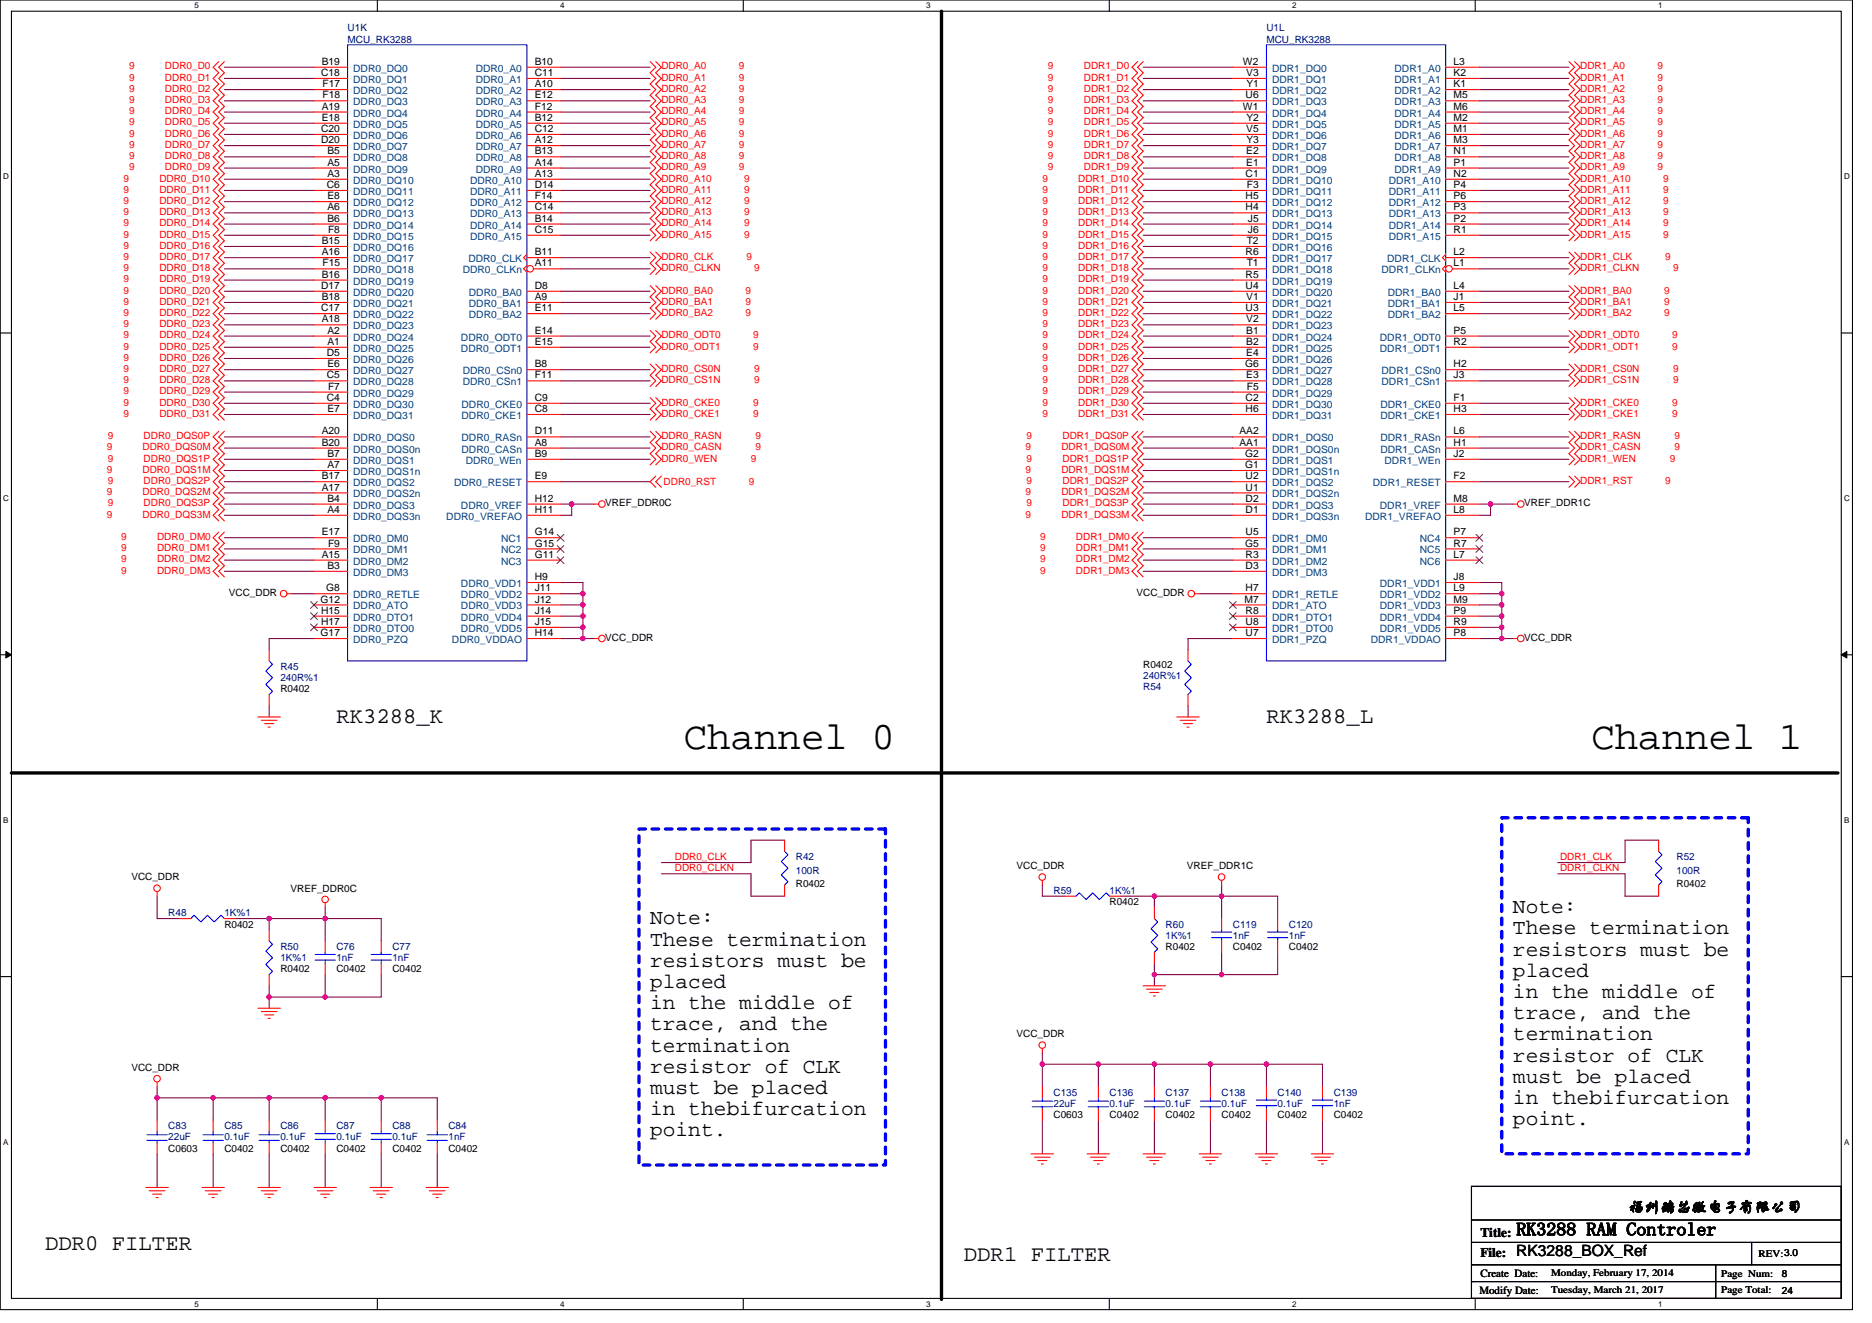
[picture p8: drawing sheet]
<svg xmlns="http://www.w3.org/2000/svg" width="297mm" height="210mm" viewBox="0 0 297 210" stroke-linecap="round" stroke-linejoin="round" font-family="sans-serif">
<defs><g id="words">
<g font-size="6.2">
<text x="108.5" y="119">Channel 0</text>
<text x="252.5" y="119">Channel 1</text>
</g>
<g font-size="3.5">
<text x="53.4" y="114.8">RK3288_K</text>
<text x="201" y="114.8">RK3288_L</text>
<text x="7.2" y="198.4">DDR0 FILTER</text>
<text x="152.9" y="200.2">DDR1 FILTER</text>
</g>
<g font-size="3.4">
<text x="103.2" y="146.7">Note:</text>
<text x="240.1" y="144.9">Note:</text>
<text x="240.1" y="148.3">These termination</text>
<text x="103.2" y="150.1">These termination</text>
<text x="103.2" y="153.4">resistors must be</text>
<text x="240.1" y="151.7">resistors must be</text>
<text x="240.1" y="155">placed</text>
<text x="103.2" y="156.8">placed</text>
<text x="103.2" y="160.2">in the middle of</text>
<text x="240.1" y="158.4">in the middle of</text>
<text x="240.1" y="161.8">trace, and the</text>
<text x="103.2" y="163.5">trace, and the</text>
<text x="103.2" y="166.9">termination</text>
<text x="240.1" y="165.1">termination</text>
<text x="103.2" y="170.3">resistor of CLK</text>
<text x="103.2" y="173.6">must be placed</text>
<text x="240.1" y="168.5">resistor of CLK</text>
<text x="240.1" y="171.9">must be placed</text>
<text x="103.2" y="177">in thebifurcation</text>
<text x="240.1" y="175.2">in thebifurcation</text>
<text x="240.1" y="178.6">point.</text>
<text x="103.2" y="180.4">point.</text>
</g>
<text font-size="2.8" x="240.6" y="196.1">RK3288 RAM Controler</text>
<g font-size="2.5">
<text x="258.4" y="192.3">福州瑞芯微电子有限公司</text>
<text x="240.6" y="199.4">RK3288_BOX_Ref</text>
</g>
<g font-size="2.1">
<text x="234.9" y="196.3">Title:</text>
<text x="234.9" y="199.5">File:</text>
</g>
<g font-size="1.8">
<text x="234.9" y="202.6">Create Date:</text>
<text x="234.7" y="205.3">Modify Date:</text>
</g>
<g font-size="1.6" fill="#000080">
<text x="55.2" y="5">U1K</text>
<text x="201" y="5">U1L</text>
<text x="55.2" y="6.8">MCU_RK3288</text>
<text x="201" y="6.8">MCU_RK3288</text>
<text x="44.5" y="106.3">R45</text>
<text x="181.4" y="107.7">240R%1</text>
<text x="44.5" y="108.1">240R%1</text>
<text x="181.4" y="109.5">R54</text>
<text x="126.3" y="136.5">R42</text>
<text x="266" y="136.5">R52</text>
<text x="126.3" y="138.7">100R</text>
<text x="167.2" y="141.9">R59</text>
<text x="176.1" y="141.9">1K%1</text>
<text x="266" y="138.7">100R</text>
<text x="26.7" y="145.4">R48</text>
<text x="35.6" y="145.4">1K%1</text>
<text x="185" y="147.2">R60</text>
<text x="185" y="149">1K%1</text>
<text x="195.6" y="147.2">C119</text>
<text x="195.6" y="149">1nF</text>
<text x="204.5" y="147.2">C120</text>
<text x="204.5" y="149">1nF</text>
<text x="44.5" y="150.8">R50</text>
<text x="44.5" y="152.5">1K%1</text>
<text x="53.4" y="150.8">C76</text>
<text x="53.4" y="152.5">1nF</text>
<text x="62.3" y="150.8">C77</text>
<text x="62.3" y="152.5">1nF</text>
<text x="167.2" y="173.9">C135</text>
<text x="176.1" y="173.9">C136</text>
<text x="185" y="173.9">C137</text>
<text x="193.8" y="173.9">C138</text>
<text x="202.7" y="173.9">C140</text>
<text x="211.6" y="173.9">C139</text>
<text x="26.7" y="179.2">C83</text>
<text x="35.6" y="179.2">C85</text>
<text x="44.5" y="179.2">C86</text>
<text x="53.4" y="179.2">C87</text>
<text x="62.3" y="179.2">C88</text>
<text x="71.2" y="179.2">C84</text>
<text x="167.2" y="175.7">22uF</text>
<text x="176.1" y="175.7">0.1uF</text>
<text x="185" y="175.7">0.1uF</text>
<text x="193.8" y="175.7">0.1uF</text>
<text x="202.7" y="175.7">0.1uF</text>
<text x="211.6" y="175.7">1nF</text>
<text x="26.7" y="181">22uF</text>
<text x="35.6" y="181">0.1uF</text>
<text x="44.5" y="181">0.1uF</text>
<text x="53.4" y="181">0.1uF</text>
<text x="62.3" y="181">0.1uF</text>
<text x="71.2" y="181">1nF</text>
</g>
<g font-size="1.6" fill="#f00">
<text x="20.5" y="11">9</text>
<text x="26.2" y="11">DDR0_D0</text>
<text x="104.9" y="11">DDR0_A0</text>
<text x="117.2" y="11">9</text>
<text x="166.3" y="11">9</text>
<text x="172" y="11">DDR1_D0</text>
<text x="250.7" y="11">DDR1_A0</text>
<text x="263" y="11">9</text>
<text x="20.5" y="16.4">9</text>
<text x="20.5" y="14.6">9</text>
<text x="20.5" y="12.8">9</text>
<text x="26.2" y="16.4">DDR0_D3</text>
<text x="26.2" y="14.6">DDR0_D2</text>
<text x="26.2" y="12.8">DDR0_D1</text>
<text x="104.9" y="16.4">DDR0_A3</text>
<text x="104.9" y="14.6">DDR0_A2</text>
<text x="104.9" y="12.8">DDR0_A1</text>
<text x="117.2" y="16.4">9</text>
<text x="117.2" y="14.6">9</text>
<text x="117.2" y="12.8">9</text>
<text x="166.3" y="16.4">9</text>
<text x="166.3" y="14.6">9</text>
<text x="166.3" y="12.8">9</text>
<text x="172" y="16.4">DDR1_D3</text>
<text x="172" y="14.6">DDR1_D2</text>
<text x="172" y="12.8">DDR1_D1</text>
<text x="250.7" y="14.6">DDR1_A2</text>
<text x="250.7" y="16.4">DDR1_A3</text>
<text x="250.7" y="12.8">DDR1_A1</text>
<text x="263" y="14.6">9</text>
<text x="263" y="16.4">9</text>
<text x="263" y="12.8">9</text>
<text x="20.5" y="21.7">9</text>
<text x="20.5" y="19.9">9</text>
<text x="20.5" y="18.1">9</text>
<text x="20.5" y="23.5">9</text>
<text x="26.2" y="21.7">DDR0_D6</text>
<text x="26.2" y="19.9">DDR0_D5</text>
<text x="26.2" y="18.1">DDR0_D4</text>
<text x="26.2" y="23.5">DDR0_D7</text>
<text x="104.9" y="18.1">DDR0_A4</text>
<text x="104.9" y="21.7">DDR0_A6</text>
<text x="104.9" y="19.9">DDR0_A5</text>
<text x="104.9" y="23.5">DDR0_A7</text>
<text x="117.2" y="18.1">9</text>
<text x="117.2" y="21.7">9</text>
<text x="117.2" y="19.9">9</text>
<text x="117.2" y="23.5">9</text>
<text x="166.3" y="21.7">9</text>
<text x="166.3" y="19.9">9</text>
<text x="166.3" y="18.1">9</text>
<text x="166.3" y="23.5">9</text>
<text x="172" y="21.7">DDR1_D6</text>
<text x="172" y="19.9">DDR1_D5</text>
<text x="172" y="18.1">DDR1_D4</text>
<text x="172" y="23.5">DDR1_D7</text>
<text x="250.7" y="19.9">DDR1_A5</text>
<text x="250.7" y="21.7">DDR1_A6</text>
<text x="250.7" y="18.1">DDR1_A4</text>
<text x="250.7" y="23.5">DDR1_A7</text>
<text x="263" y="19.9">9</text>
<text x="263" y="21.7">9</text>
<text x="263" y="18.1">9</text>
<text x="263" y="23.5">9</text>
<text x="19.6" y="28.8">9</text>
<text x="20.5" y="27">9</text>
<text x="20.5" y="25.3">9</text>
<text x="25.3" y="28.8">DDR0_D10</text>
<text x="26.2" y="27">DDR0_D9</text>
<text x="26.2" y="25.3">DDR0_D8</text>
<text x="104.9" y="25.3">DDR0_A8</text>
<text x="104.9" y="28.8">DDR0_A10</text>
<text x="104.9" y="27">DDR0_A9</text>
<text x="117.2" y="25.3">9</text>
<text x="117.2" y="27">9</text>
<text x="118.1" y="28.8">9</text>
<text x="165.4" y="28.8">9</text>
<text x="166.3" y="27">9</text>
<text x="166.3" y="25.3">9</text>
<text x="171.1" y="28.8">DDR1_D10</text>
<text x="172" y="27">DDR1_D9</text>
<text x="172" y="25.3">DDR1_D8</text>
<text x="250.7" y="27">DDR1_A9</text>
<text x="250.7" y="28.8">DDR1_A10</text>
<text x="250.7" y="25.3">DDR1_A8</text>
<text x="263" y="27">9</text>
<text x="263" y="25.3">9</text>
<text x="263.9" y="28.8">9</text>
<text x="19.6" y="35.9">9</text>
<text x="19.6" y="34.1">9</text>
<text x="19.6" y="32.4">9</text>
<text x="19.6" y="30.6">9</text>
<text x="25.3" y="35.9">DDR0_D14</text>
<text x="25.3" y="34.1">DDR0_D13</text>
<text x="25.3" y="32.4">DDR0_D12</text>
<text x="25.3" y="30.6">DDR0_D11</text>
<text x="104.9" y="30.6">DDR0_A11</text>
<text x="104.9" y="32.4">DDR0_A12</text>
<text x="104.9" y="34.1">DDR0_A13</text>
<text x="104.9" y="35.9">DDR0_A14</text>
<text x="118.1" y="30.6">9</text>
<text x="118.1" y="32.4">9</text>
<text x="118.1" y="34.1">9</text>
<text x="118.1" y="35.9">9</text>
<text x="165.4" y="35.9">9</text>
<text x="165.4" y="34.1">9</text>
<text x="165.4" y="32.4">9</text>
<text x="165.4" y="30.6">9</text>
<text x="171.1" y="35.9">DDR1_D14</text>
<text x="171.1" y="34.1">DDR1_D13</text>
<text x="171.1" y="32.4">DDR1_D12</text>
<text x="171.1" y="30.6">DDR1_D11</text>
<text x="250.7" y="35.9">DDR1_A14</text>
<text x="250.7" y="34.1">DDR1_A13</text>
<text x="250.7" y="32.4">DDR1_A12</text>
<text x="250.7" y="30.6">DDR1_A11</text>
<text x="263.9" y="35.9">9</text>
<text x="263.9" y="34.1">9</text>
<text x="263.9" y="32.4">9</text>
<text x="263.9" y="30.6">9</text>
<text x="19.6" y="41.3">9</text>
<text x="19.6" y="39.5">9</text>
<text x="19.6" y="37.7">9</text>
<text x="25.3" y="41.3">DDR0_D17</text>
<text x="25.3" y="39.5">DDR0_D16</text>
<text x="25.3" y="37.7">DDR0_D15</text>
<text x="104.9" y="37.7">DDR0_A15</text>
<text x="104.9" y="41.3">DDR0_CLK</text>
<text x="118.1" y="37.7">9</text>
<text x="118.4" y="41.3">9</text>
<text x="165.4" y="41.3">9</text>
<text x="165.4" y="39.5">9</text>
<text x="165.4" y="37.7">9</text>
<text x="171.1" y="41.3">DDR1_D17</text>
<text x="171.1" y="39.5">DDR1_D16</text>
<text x="171.1" y="37.7">DDR1_D15</text>
<text x="250.7" y="41.3">DDR1_CLK</text>
<text x="250.7" y="37.7">DDR1_A15</text>
<text x="263.9" y="37.7">9</text>
<text x="264.2" y="41.3">9</text>
<text x="19.6" y="46.6">9</text>
<text x="19.6" y="44.8">9</text>
<text x="19.6" y="43">9</text>
<text x="25.3" y="46.6">DDR0_D20</text>
<text x="25.3" y="44.8">DDR0_D19</text>
<text x="25.3" y="43">DDR0_D18</text>
<text x="104.9" y="43">DDR0_CLKN</text>
<text x="104.9" y="46.6">DDR0_BA0</text>
<text x="118.3" y="46.6">9</text>
<text x="119.7" y="43">9</text>
<text x="165.4" y="46.6">9</text>
<text x="165.4" y="44.8">9</text>
<text x="165.4" y="43">9</text>
<text x="171.1" y="46.6">DDR1_D20</text>
<text x="171.1" y="44.8">DDR1_D19</text>
<text x="171.1" y="43">DDR1_D18</text>
<text x="250.7" y="46.6">DDR1_BA0</text>
<text x="250.7" y="43">DDR1_CLKN</text>
<text x="264.1" y="46.6">9</text>
<text x="265.5" y="43">9</text>
<text x="19.6" y="53.7">9</text>
<text x="19.6" y="51.9">9</text>
<text x="19.6" y="50.1">9</text>
<text x="19.6" y="48.4">9</text>
<text x="25.3" y="53.7">DDR0_D24</text>
<text x="25.3" y="51.9">DDR0_D23</text>
<text x="25.3" y="50.1">DDR0_D22</text>
<text x="25.3" y="48.4">DDR0_D21</text>
<text x="104.9" y="48.4">DDR0_BA1</text>
<text x="104.9" y="50.1">DDR0_BA2</text>
<text x="104.9" y="53.7">DDR0_ODT0</text>
<text x="118.3" y="48.4">9</text>
<text x="118.3" y="50.1">9</text>
<text x="119.5" y="53.7">9</text>
<text x="165.4" y="53.7">9</text>
<text x="165.4" y="51.9">9</text>
<text x="165.4" y="50.1">9</text>
<text x="165.4" y="48.4">9</text>
<text x="171.1" y="53.7">DDR1_D24</text>
<text x="171.1" y="51.9">DDR1_D23</text>
<text x="171.1" y="50.1">DDR1_D22</text>
<text x="171.1" y="48.4">DDR1_D21</text>
<text x="250.7" y="53.7">DDR1_ODT0</text>
<text x="250.7" y="50.1">DDR1_BA2</text>
<text x="250.7" y="48.4">DDR1_BA1</text>
<text x="264.1" y="50.1">9</text>
<text x="264.1" y="48.4">9</text>
<text x="265.3" y="53.7">9</text>
<text x="19.6" y="57.3">9</text>
<text x="19.6" y="59">9</text>
<text x="19.6" y="55.5">9</text>
<text x="25.3" y="57.3">DDR0_D26</text>
<text x="25.3" y="59">DDR0_D27</text>
<text x="25.3" y="55.5">DDR0_D25</text>
<text x="104.9" y="55.5">DDR0_ODT1</text>
<text x="104.9" y="59">DDR0_CS0N</text>
<text x="119.5" y="55.5">9</text>
<text x="119.7" y="59">9</text>
<text x="165.4" y="57.3">9</text>
<text x="165.4" y="59">9</text>
<text x="165.4" y="55.5">9</text>
<text x="171.1" y="57.3">DDR1_D26</text>
<text x="171.1" y="59">DDR1_D27</text>
<text x="171.1" y="55.5">DDR1_D25</text>
<text x="250.7" y="55.5">DDR1_ODT1</text>
<text x="250.7" y="59">DDR1_CS0N</text>
<text x="265.3" y="55.5">9</text>
<text x="265.5" y="59">9</text>
<text x="19.6" y="64.4">9</text>
<text x="19.6" y="62.6">9</text>
<text x="19.6" y="60.8">9</text>
<text x="25.3" y="64.4">DDR0_D30</text>
<text x="25.3" y="62.6">DDR0_D29</text>
<text x="25.3" y="60.8">DDR0_D28</text>
<text x="104.9" y="60.8">DDR0_CS1N</text>
<text x="104.9" y="64.4">DDR0_CKE0</text>
<text x="119.5" y="64.4">9</text>
<text x="119.7" y="60.8">9</text>
<text x="165.4" y="64.4">9</text>
<text x="165.4" y="62.6">9</text>
<text x="165.4" y="60.8">9</text>
<text x="171.1" y="64.4">DDR1_D30</text>
<text x="171.1" y="62.6">DDR1_D29</text>
<text x="171.1" y="60.8">DDR1_D28</text>
<text x="250.7" y="64.4">DDR1_CKE0</text>
<text x="250.7" y="60.8">DDR1_CS1N</text>
<text x="265.3" y="64.4">9</text>
<text x="265.5" y="60.8">9</text>
<text x="16.9" y="71.5">9</text>
<text x="17.1" y="69.7">9</text>
<text x="19.6" y="66.1">9</text>
<text x="22.6" y="71.5">DDR0_DQS0M</text>
<text x="22.8" y="69.7">DDR0_DQS0P</text>
<text x="25.3" y="66.1">DDR0_D31</text>
<text x="104.9" y="66.1">DDR0_CKE1</text>
<text x="104.9" y="69.7">DDR0_RASN</text>
<text x="104.9" y="71.5">DDR0_CASN</text>
<text x="119.5" y="66.1">9</text>
<text x="119.9" y="69.7">9</text>
<text x="119.9" y="71.5">9</text>
<text x="162.7" y="71.5">9</text>
<text x="162.9" y="69.7">9</text>
<text x="165.4" y="66.1">9</text>
<text x="168.4" y="71.5">DDR1_DQS0M</text>
<text x="168.6" y="69.7">DDR1_DQS0P</text>
<text x="171.1" y="66.1">DDR1_D31</text>
<text x="250.7" y="66.1">DDR1_CKE1</text>
<text x="250.7" y="71.5">DDR1_CASN</text>
<text x="250.7" y="69.7">DDR1_RASN</text>
<text x="265.3" y="66.1">9</text>
<text x="265.7" y="71.5">9</text>
<text x="265.7" y="69.7">9</text>
<text x="16.9" y="75">9</text>
<text x="17.1" y="76.8">9</text>
<text x="17.1" y="73.3">9</text>
<text x="22.6" y="75">DDR0_DQS1M</text>
<text x="22.8" y="76.8">DDR0_DQS2P</text>
<text x="22.8" y="73.3">DDR0_DQS1P</text>
<text x="104.9" y="73.3">DDR0_WEN</text>
<text x="105.3" y="77">DDR0_RST</text>
<text x="118.8" y="77">9</text>
<text x="119.2" y="73.3">9</text>
<text x="162.7" y="75">9</text>
<text x="162.9" y="76.8">9</text>
<text x="162.9" y="73.3">9</text>
<text x="168.4" y="75">DDR1_DQS1M</text>
<text x="168.6" y="76.8">DDR1_DQS2P</text>
<text x="168.6" y="73.3">DDR1_DQS1P</text>
<text x="250.7" y="73.3">DDR1_WEN</text>
<text x="250.7" y="76.8">DDR1_RST</text>
<text x="264.2" y="76.8">9</text>
<text x="265" y="73.3">9</text>
<text x="16.9" y="82.1">9</text>
<text x="16.9" y="78.6">9</text>
<text x="17.1" y="80.4">9</text>
<text x="22.6" y="82.1">DDR0_DQS3M</text>
<text x="22.6" y="78.6">DDR0_DQS2M</text>
<text x="22.8" y="80.4">DDR0_DQS3P</text>
<text x="162.7" y="82.1">9</text>
<text x="162.7" y="78.6">9</text>
<text x="162.9" y="80.4">9</text>
<text x="168.4" y="82.1">DDR1_DQS3M</text>
<text x="168.4" y="78.6">DDR1_DQS2M</text>
<text x="168.6" y="80.4">DDR1_DQS3P</text>
<text x="19.2" y="85.7">9</text>
<text x="19.2" y="87.5">9</text>
<text x="19.2" y="89.3">9</text>
<text x="24.9" y="85.7">DDR0_DM0</text>
<text x="24.9" y="87.5">DDR0_DM1</text>
<text x="24.9" y="89.3">DDR0_DM2</text>
<text x="165" y="85.7">9</text>
<text x="165" y="87.5">9</text>
<text x="165" y="89.3">9</text>
<text x="170.7" y="85.7">DDR1_DM0</text>
<text x="170.7" y="87.5">DDR1_DM1</text>
<text x="170.7" y="89.3">DDR1_DM2</text>
<text x="19.2" y="91">9</text>
<text x="24.9" y="91">DDR0_DM3</text>
<text x="165" y="91">9</text>
<text x="170.7" y="91">DDR1_DM3</text>
<text x="107.1" y="136.4">DDR0_CLK</text>
<text x="247.5" y="136.4">DDR1_CLK</text>
<text x="107.1" y="138.2">DDR0_CLKN</text>
<text x="247.5" y="138.2">DDR1_CLKN</text>
</g>
<g font-size="1.6">
<text x="51.1" y="10.3">B19</text>
<text x="84.9" y="10.3">B10</text>
<text x="197.2" y="10.3">W2</text>
<text x="230.6" y="10.3">L3</text>
<text x="51" y="12.1">C18</text>
<text x="51.1" y="17.4">A19</text>
<text x="51.2" y="13.8">F17</text>
<text x="51.2" y="15.6">F18</text>
<text x="84.9" y="12.1">C11</text>
<text x="84.9" y="13.8">A10</text>
<text x="84.9" y="15.6">E12</text>
<text x="84.9" y="17.4">F12</text>
<text x="197.2" y="17.4">W1</text>
<text x="197.7" y="15.6">U6</text>
<text x="197.7" y="12.1">V3</text>
<text x="197.8" y="13.8">Y1</text>
<text x="230.6" y="12.1">K2</text>
<text x="230.6" y="13.8">K1</text>
<text x="230.6" y="15.6">M5</text>
<text x="230.6" y="17.4">M6</text>
<text x="51" y="21">C20</text>
<text x="51" y="22.7">D20</text>
<text x="51.1" y="19.2">E18</text>
<text x="84.9" y="19.2">B12</text>
<text x="84.9" y="21">C12</text>
<text x="84.9" y="22.7">A12</text>
<text x="197.7" y="21">V5</text>
<text x="197.8" y="19.2">Y2</text>
<text x="197.8" y="22.7">Y3</text>
<text x="230.6" y="19.2">M2</text>
<text x="230.6" y="21">M1</text>
<text x="230.6" y="22.7">M3</text>
<text x="51.9" y="29.8">C6</text>
<text x="51.9" y="24.5">B5</text>
<text x="51.9" y="26.3">A5</text>
<text x="51.9" y="28.1">A3</text>
<text x="84.9" y="24.5">B13</text>
<text x="84.9" y="26.3">A14</text>
<text x="84.9" y="28.1">A13</text>
<text x="84.9" y="29.8">D14</text>
<text x="197.7" y="28.1">C1</text>
<text x="197.7" y="24.5">E2</text>
<text x="197.7" y="26.3">E1</text>
<text x="197.8" y="29.8">F3</text>
<text x="230.6" y="24.5">N1</text>
<text x="230.6" y="26.3">P1</text>
<text x="230.6" y="28.1">N2</text>
<text x="230.6" y="29.8">P4</text>
<text x="51.9" y="31.6">E8</text>
<text x="51.9" y="33.4">A6</text>
<text x="51.9" y="35.2">B6</text>
<text x="84.9" y="31.6">F14</text>
<text x="84.9" y="33.4">C14</text>
<text x="84.9" y="35.2">B14</text>
<text x="197.7" y="31.6">H5</text>
<text x="197.7" y="33.4">H4</text>
<text x="198" y="35.2">J5</text>
<text x="230.6" y="31.6">P6</text>
<text x="230.6" y="33.4">P3</text>
<text x="230.6" y="35.2">P2</text>
<text x="51.1" y="38.7">B15</text>
<text x="51.1" y="40.5">A16</text>
<text x="52" y="37">F8</text>
<text x="84.9" y="37">C15</text>
<text x="84.9" y="40.5">B11</text>
<text x="197.7" y="40.5">R6</text>
<text x="197.8" y="38.7">T2</text>
<text x="198" y="37">J6</text>
<text x="230.6" y="37">R1</text>
<text x="230.6" y="40.5">L2</text>
<text x="51" y="45.8">D17</text>
<text x="51.1" y="44.1">B16</text>
<text x="51.1" y="47.6">B18</text>
<text x="51.2" y="42.3">F15</text>
<text x="84.9" y="42.3">A11</text>
<text x="84.9" y="45.8">D8</text>
<text x="84.9" y="47.6">A9</text>
<text x="197.7" y="44.1">R5</text>
<text x="197.7" y="45.8">U4</text>
<text x="197.7" y="47.6">V1</text>
<text x="197.8" y="42.3">T1</text>
<text x="230.6" y="42.3">L1</text>
<text x="230.6" y="45.8">L4</text>
<text x="230.6" y="47.6">J1</text>
<text x="51" y="49.4">C17</text>
<text x="51.1" y="51.2">A18</text>
<text x="51.9" y="53">A2</text>
<text x="84.9" y="53">E14</text>
<text x="84.9" y="49.4">E11</text>
<text x="197.7" y="49.4">U3</text>
<text x="197.7" y="51.2">V2</text>
<text x="197.7" y="53">B1</text>
<text x="230.6" y="49.4">L5</text>
<text x="230.6" y="53">P5</text>
<text x="51.9" y="56.5">D5</text>
<text x="51.9" y="54.7">A1</text>
<text x="51.9" y="58.3">E6</text>
<text x="84.9" y="58.3">B8</text>
<text x="84.9" y="54.7">E15</text>
<text x="197.6" y="58.3">G6</text>
<text x="197.7" y="54.7">B2</text>
<text x="197.7" y="56.5">E4</text>
<text x="230.6" y="58.3">H2</text>
<text x="230.6" y="54.7">R2</text>
<text x="51.9" y="60.1">C5</text>
<text x="51.9" y="63.6">C4</text>
<text x="51.9" y="65.4">E7</text>
<text x="52" y="61.8">F7</text>
<text x="84.9" y="63.6">C9</text>
<text x="84.9" y="65.4">C8</text>
<text x="84.9" y="60.1">F11</text>
<text x="197.7" y="63.6">C2</text>
<text x="197.7" y="65.4">H6</text>
<text x="197.7" y="60.1">E3</text>
<text x="197.8" y="61.8">F5</text>
<text x="230.6" y="63.6">F1</text>
<text x="230.6" y="65.4">H3</text>
<text x="230.6" y="60.1">J3</text>
<text x="51.1" y="69">A20</text>
<text x="51.1" y="70.7">B20</text>
<text x="84.9" y="69">D11</text>
<text x="84.9" y="70.7">A8</text>
<text x="196.7" y="69">AA2</text>
<text x="196.7" y="70.7">AA1</text>
<text x="230.6" y="69">L6</text>
<text x="230.6" y="70.7">H1</text>
<text x="51.1" y="76.1">B17</text>
<text x="51.1" y="77.9">A17</text>
<text x="51.9" y="72.5">B7</text>
<text x="51.9" y="74.3">A7</text>
<text x="84.9" y="76.1">E9</text>
<text x="84.9" y="72.5">B9</text>
<text x="197.6" y="72.5">G2</text>
<text x="197.6" y="74.3">G1</text>
<text x="197.7" y="76.1">U2</text>
<text x="197.7" y="77.9">U1</text>
<text x="230.6" y="76.1">F2</text>
<text x="230.6" y="72.5">J2</text>
<text x="51.9" y="79.6">B4</text>
<text x="51.9" y="81.4">A4</text>
<text x="84.9" y="81.4">H11</text>
<text x="84.9" y="79.6">H12</text>
<text x="96.1" y="80.4">VREF_DDR0C</text>
<text x="197.7" y="79.6">D2</text>
<text x="197.7" y="81.4">D1</text>
<text x="230.6" y="81.4">L8</text>
<text x="230.6" y="79.6">M8</text>
<text x="241.8" y="80.4">VREF_DDR1C</text>
<text x="51.1" y="85">E17</text>
<text x="51.1" y="88.5">A15</text>
<text x="52" y="86.7">F9</text>
<text x="84.9" y="85">G14</text>
<text x="84.9" y="86.7">G15</text>
<text x="84.9" y="88.5">G11</text>
<text x="197.6" y="86.7">G5</text>
<text x="197.7" y="85">U5</text>
<text x="197.7" y="88.5">R3</text>
<text x="230.6" y="85">P7</text>
<text x="230.6" y="86.7">R7</text>
<text x="230.6" y="88.5">L7</text>
<text x="36.3" y="94.6">VCC_DDR</text>
<text x="50.9" y="95.6">G12</text>
<text x="51.8" y="93.9">G8</text>
<text x="51.9" y="90.3">B3</text>
<text x="84.9" y="92.1">H9</text>
<text x="84.9" y="93.9">J11</text>
<text x="84.9" y="95.6">J12</text>
<text x="180.3" y="94.6">VCC_DDR</text>
<text x="197.5" y="95.6">M7</text>
<text x="197.7" y="90.3">D3</text>
<text x="197.7" y="93.9">H7</text>
<text x="230.6" y="92.1">J8</text>
<text x="230.6" y="93.9">L9</text>
<text x="230.6" y="95.6">M9</text>
<text x="50.9" y="101">G17</text>
<text x="51" y="97.4">H15</text>
<text x="51" y="99.2">H17</text>
<text x="84.9" y="101">H14</text>
<text x="84.9" y="97.4">J14</text>
<text x="84.9" y="99.2">J15</text>
<text x="96.1" y="101.7">VCC_DDR</text>
<text x="197.7" y="101">U7</text>
<text x="197.7" y="97.4">R8</text>
<text x="197.7" y="99.2">U8</text>
<text x="230.6" y="101">P8</text>
<text x="230.6" y="97.4">P9</text>
<text x="230.6" y="99.2">R9</text>
<text x="241.8" y="101.7">VCC_DDR</text>
<text x="181.4" y="106">R0402</text>
<text x="44.5" y="109.9">R0402</text>
<text x="161.3" y="138">VCC_DDR</text>
<text x="188.3" y="138">VREF_DDR1C</text>
<text x="20.8" y="139.7">VCC_DDR</text>
<text x="46.1" y="141.5">VREF_DDR0C</text>
<text x="126.3" y="140.8">R0402</text>
<text x="176.1" y="143.7">R0402</text>
<text x="266" y="140.8">R0402</text>
<text x="35.6" y="147.2">R0402</text>
<text x="44.5" y="154.3">R0402</text>
<text x="53.4" y="154.3">C0402</text>
<text x="62.3" y="154.3">C0402</text>
<text x="185" y="150.8">R0402</text>
<text x="195.6" y="150.8">C0402</text>
<text x="204.5" y="150.8">C0402</text>
<text x="161.3" y="164.6">VCC_DDR</text>
<text x="20.8" y="170">VCC_DDR</text>
<text x="167.2" y="177.4">C0603</text>
<text x="176.1" y="177.4">C0402</text>
<text x="185" y="177.4">C0402</text>
<text x="193.8" y="177.4">C0402</text>
<text x="202.7" y="177.4">C0402</text>
<text x="211.6" y="177.4">C0402</text>
<text x="26.7" y="182.8">C0603</text>
<text x="35.6" y="182.8">C0402</text>
<text x="44.5" y="182.8">C0402</text>
<text x="53.4" y="182.8">C0402</text>
<text x="62.3" y="182.8">C0402</text>
<text x="71.2" y="182.8">C0402</text>
<text x="246.1" y="202.5">Monday, February 17, 2014</text>
<text x="273.1" y="202.7">Page Num:</text>
<text x="279" y="199.5">REV:3.0</text>
<text x="282.7" y="202.7">8</text>
<text x="246.1" y="205.2">Tuesday, March 21, 2017</text>
<text x="273.1" y="205.2">Page Total:</text>
<text x="282.7" y="205.4">24</text>
</g>
<g font-size="1.6" fill="#004080">
<text x="56" y="11.4">DDR0_DQ0</text>
<text x="75.5" y="11.4">DDR0_A0</text>
<text x="201.8" y="11.4">DDR1_DQ0</text>
<text x="221.3" y="11.4">DDR1_A0</text>
<text x="56" y="13.2">DDR0_DQ1</text>
<text x="56" y="14.9">DDR0_DQ2</text>
<text x="56" y="16.7">DDR0_DQ3</text>
<text x="75.5" y="13.2">DDR0_A1</text>
<text x="75.5" y="14.9">DDR0_A2</text>
<text x="75.5" y="16.7">DDR0_A3</text>
<text x="201.8" y="13.2">DDR1_DQ1</text>
<text x="201.8" y="14.9">DDR1_DQ2</text>
<text x="201.8" y="16.7">DDR1_DQ3</text>
<text x="221.3" y="13.2">DDR1_A1</text>
<text x="221.3" y="14.9">DDR1_A2</text>
<text x="221.3" y="16.7">DDR1_A3</text>
<text x="56" y="18.5">DDR0_DQ4</text>
<text x="56" y="20.3">DDR0_DQ5</text>
<text x="56" y="22.1">DDR0_DQ6</text>
<text x="56" y="23.8">DDR0_DQ7</text>
<text x="75.5" y="18.5">DDR0_A4</text>
<text x="75.5" y="20.3">DDR0_A5</text>
<text x="75.5" y="22.1">DDR0_A6</text>
<text x="75.5" y="23.8">DDR0_A7</text>
<text x="201.8" y="18.5">DDR1_DQ4</text>
<text x="201.8" y="20.3">DDR1_DQ5</text>
<text x="201.8" y="22.1">DDR1_DQ6</text>
<text x="201.8" y="23.8">DDR1_DQ7</text>
<text x="221.3" y="18.5">DDR1_A4</text>
<text x="221.3" y="20.3">DDR1_A5</text>
<text x="221.3" y="22.1">DDR1_A6</text>
<text x="221.3" y="23.8">DDR1_A7</text>
<text x="56" y="25.6">DDR0_DQ8</text>
<text x="56" y="27.4">DDR0_DQ9</text>
<text x="56" y="29.2">DDR0_DQ10</text>
<text x="74.6" y="29.2">DDR0_A10</text>
<text x="75.5" y="25.6">DDR0_A8</text>
<text x="75.5" y="27.4">DDR0_A9</text>
<text x="201.8" y="25.6">DDR1_DQ8</text>
<text x="201.8" y="27.4">DDR1_DQ9</text>
<text x="201.8" y="29.2">DDR1_DQ10</text>
<text x="220.4" y="29.2">DDR1_A10</text>
<text x="221.3" y="25.6">DDR1_A8</text>
<text x="221.3" y="27.4">DDR1_A9</text>
<text x="56" y="30.9">DDR0_DQ11</text>
<text x="56" y="32.7">DDR0_DQ12</text>
<text x="56" y="34.5">DDR0_DQ13</text>
<text x="74.6" y="30.9">DDR0_A11</text>
<text x="74.6" y="32.7">DDR0_A12</text>
<text x="74.6" y="34.5">DDR0_A13</text>
<text x="201.8" y="30.9">DDR1_DQ11</text>
<text x="201.8" y="32.7">DDR1_DQ12</text>
<text x="201.8" y="34.5">DDR1_DQ13</text>
<text x="220.4" y="30.9">DDR1_A11</text>
<text x="220.4" y="32.7">DDR1_A12</text>
<text x="220.4" y="34.5">DDR1_A13</text>
<text x="56" y="36.3">DDR0_DQ14</text>
<text x="56" y="38.1">DDR0_DQ15</text>
<text x="56" y="39.8">DDR0_DQ16</text>
<text x="56" y="41.6">DDR0_DQ17</text>
<text x="74.3" y="41.6">DDR0_CLK</text>
<text x="74.6" y="36.3">DDR0_A14</text>
<text x="74.6" y="38.1">DDR0_A15</text>
<text x="201.8" y="36.3">DDR1_DQ14</text>
<text x="201.8" y="38.1">DDR1_DQ15</text>
<text x="201.8" y="39.8">DDR1_DQ16</text>
<text x="201.8" y="41.6">DDR1_DQ17</text>
<text x="220.1" y="41.6">DDR1_CLK</text>
<text x="220.4" y="36.3">DDR1_A14</text>
<text x="220.4" y="38.1">DDR1_A15</text>
<text x="56" y="43.4">DDR0_DQ18</text>
<text x="56" y="45.2">DDR0_DQ19</text>
<text x="56" y="46.9">DDR0_DQ20</text>
<text x="73.4" y="43.4">DDR0_CLKn</text>
<text x="74.4" y="46.9">DDR0_BA0</text>
<text x="201.8" y="43.4">DDR1_DQ18</text>
<text x="201.8" y="45.2">DDR1_DQ19</text>
<text x="201.8" y="46.9">DDR1_DQ20</text>
<text x="219.2" y="43.4">DDR1_CLKn</text>
<text x="220.2" y="46.9">DDR1_BA0</text>
<text x="56" y="48.7">DDR0_DQ21</text>
<text x="56" y="50.5">DDR0_DQ22</text>
<text x="56" y="52.3">DDR0_DQ23</text>
<text x="74.4" y="48.7">DDR0_BA1</text>
<text x="74.4" y="50.5">DDR0_BA2</text>
<text x="201.8" y="48.7">DDR1_DQ21</text>
<text x="201.8" y="50.5">DDR1_DQ22</text>
<text x="201.8" y="52.3">DDR1_DQ23</text>
<text x="220.2" y="48.7">DDR1_BA1</text>
<text x="220.2" y="50.5">DDR1_BA2</text>
<text x="56" y="54.1">DDR0_DQ24</text>
<text x="56" y="55.8">DDR0_DQ25</text>
<text x="56" y="57.6">DDR0_DQ26</text>
<text x="56" y="59.4">DDR0_DQ27</text>
<text x="73.1" y="54.1">DDR0_ODT0</text>
<text x="73.1" y="55.8">DDR0_ODT1</text>
<text x="73.4" y="59.4">DDR0_CSn0</text>
<text x="201.8" y="54.1">DDR1_DQ24</text>
<text x="201.8" y="55.8">DDR1_DQ25</text>
<text x="201.8" y="57.6">DDR1_DQ26</text>
<text x="201.8" y="59.4">DDR1_DQ27</text>
<text x="218.9" y="54.1">DDR1_ODT0</text>
<text x="218.9" y="55.8">DDR1_ODT1</text>
<text x="219.2" y="59.4">DDR1_CSn0</text>
<text x="56" y="61.2">DDR0_DQ28</text>
<text x="56" y="62.9">DDR0_DQ29</text>
<text x="56" y="64.7">DDR0_DQ30</text>
<text x="73.2" y="64.7">DDR0_CKE0</text>
<text x="73.4" y="61.2">DDR0_CSn1</text>
<text x="201.8" y="61.2">DDR1_DQ28</text>
<text x="201.8" y="62.9">DDR1_DQ29</text>
<text x="201.8" y="64.7">DDR1_DQ30</text>
<text x="219" y="64.7">DDR1_CKE0</text>
<text x="219.2" y="61.2">DDR1_CSn1</text>
<text x="56" y="66.5">DDR0_DQ31</text>
<text x="56" y="70.1">DDR0_DQS0</text>
<text x="56" y="71.8">DDR0_DQS0n</text>
<text x="73.2" y="66.5">DDR0_CKE1</text>
<text x="73.2" y="70.1">DDR0_RASn</text>
<text x="73.2" y="71.8">DDR0_CASn</text>
<text x="201.8" y="66.5">DDR1_DQ31</text>
<text x="201.8" y="70.1">DDR1_DQS0</text>
<text x="201.8" y="71.8">DDR1_DQS0n</text>
<text x="219" y="66.5">DDR1_CKE1</text>
<text x="219" y="70.1">DDR1_RASn</text>
<text x="219" y="71.8">DDR1_CASn</text>
<text x="56" y="73.6">DDR0_DQS1</text>
<text x="56" y="75.4">DDR0_DQS1n</text>
<text x="56" y="77.2">DDR0_DQS2</text>
<text x="72" y="77.2">DDR0_RESET</text>
<text x="73.9" y="73.6">DDR0_WEn</text>
<text x="201.8" y="73.6">DDR1_DQS1</text>
<text x="201.8" y="75.4">DDR1_DQS1n</text>
<text x="201.8" y="77.2">DDR1_DQS2</text>
<text x="217.8" y="77.2">DDR1_RESET</text>
<text x="219.7" y="73.6">DDR1_WEn</text>
<text x="56" y="79">DDR0_DQS2n</text>
<text x="56" y="80.7">DDR0_DQS3</text>
<text x="56" y="82.5">DDR0_DQS3n</text>
<text x="70.8" y="82.5">DDR0_VREFAO</text>
<text x="73.1" y="80.7">DDR0_VREF</text>
<text x="201.8" y="79">DDR1_DQS2n</text>
<text x="201.8" y="80.7">DDR1_DQS3</text>
<text x="201.8" y="82.5">DDR1_DQS3n</text>
<text x="216.6" y="82.5">DDR1_VREFAO</text>
<text x="218.9" y="80.7">DDR1_VREF</text>
<text x="56" y="86.1">DDR0_DM0</text>
<text x="56" y="87.8">DDR0_DM1</text>
<text x="56" y="89.6">DDR0_DM2</text>
<text x="79.5" y="86.1">NC1</text>
<text x="79.5" y="87.8">NC2</text>
<text x="79.5" y="89.6">NC3</text>
<text x="201.8" y="86.1">DDR1_DM0</text>
<text x="201.8" y="87.8">DDR1_DM1</text>
<text x="201.8" y="89.6">DDR1_DM2</text>
<text x="225.3" y="86.1">NC4</text>
<text x="225.3" y="87.8">NC5</text>
<text x="225.3" y="89.6">NC6</text>
<text x="56" y="91.4">DDR0_DM3</text>
<text x="56" y="95">DDR0_RETLE</text>
<text x="73.1" y="93.2">DDR0_VDD1</text>
<text x="73.1" y="95">DDR0_VDD2</text>
<text x="201.8" y="91.4">DDR1_DM3</text>
<text x="201.8" y="95">DDR1_RETLE</text>
<text x="218.9" y="93.2">DDR1_VDD1</text>
<text x="218.9" y="95">DDR1_VDD2</text>
<text x="56" y="96.7">DDR0_ATO</text>
<text x="56" y="98.5">DDR0_DTO1</text>
<text x="56" y="100.3">DDR0_DTO0</text>
<text x="73.1" y="96.7">DDR0_VDD3</text>
<text x="73.1" y="98.5">DDR0_VDD4</text>
<text x="73.1" y="100.3">DDR0_VDD5</text>
<text x="201.8" y="96.7">DDR1_ATO</text>
<text x="201.8" y="98.5">DDR1_DTO1</text>
<text x="201.8" y="100.3">DDR1_DTO0</text>
<text x="218.9" y="96.7">DDR1_VDD3</text>
<text x="218.9" y="98.5">DDR1_VDD4</text>
<text x="218.9" y="100.3">DDR1_VDD5</text>
<text x="56" y="102.1">DDR0_PZQ</text>
<text x="71.7" y="102.1">DDR0_VDDAO</text>
<text x="201.8" y="102.1">DDR1_PZQ</text>
<text x="217.5" y="102.1">DDR1_VDDAO</text>
</g>
<g font-size="1.3">
<text x="30.8" y="1.3">5</text>
<text x="88.9" y="1.3">4</text>
<text x="147" y="1.3">3</text>
<text x="205" y="1.3">2</text>
<text x="263.1" y="1.3">1</text>
<text x=".5" y="28.4">D</text>
<text x="292.6" y="28.4">D</text>
<text x=".5" y="79.5">C</text>
<text x="292.6" y="79.5">C</text>
<text x=".5" y="130.6">B</text>
<text x="292.6" y="130.6">B</text>
<text x=".5" y="181.7">A</text>
<text x="292.6" y="181.7">A</text>
<text x="30.8" y="207.4">5</text>
<text x="88.9" y="207.4">4</text>
<text x="147" y="207.4">3</text>
<text x="205" y="207.4">2</text>
<text x="263.1" y="207.4">1</text>
</g>
</g></defs>
<path d="M0 0h293.9v207.9h-293.9zM1.8 1.8h290.4v204.3h-290.4z" fill="none" stroke="#000" stroke-width=".17"/>
<g fill="#fff">
<path d="M30.8 .2h.7v1.4h-.7z"/>
<path d="M30.8 206.3h.7v1.4h-.7z"/>
</g>
<path d="M59.9 0v1.8M59.9 206.1v1.8" fill="none" stroke="#000" stroke-width=".17"/>
<g fill="#fff">
<path d="M88.9 .2h.7v1.4h-.7z"/>
<path d="M88.9 206.3h.7v1.4h-.7z"/>
</g>
<path d="M117.9 0v1.8M117.9 206.1v1.8" fill="none" stroke="#000" stroke-width=".17"/>
<g fill="#fff">
<path d="M147 .2h.7v1.4h-.7z"/>
<path d="M147 206.3h.7v1.4h-.7z"/>
</g>
<path d="M176 0v1.8M176 206.1v1.8" fill="none" stroke="#000" stroke-width=".17"/>
<g fill="#fff">
<path d="M205 .2h.7v1.4h-.7z"/>
<path d="M205 206.3h.7v1.4h-.7z"/>
</g>
<path d="M234.1 0v1.8M234.1 206.1v1.8" fill="none" stroke="#000" stroke-width=".17"/>
<g fill="#fff">
<path d="M263.1 .2h.7v1.4h-.7z"/>
<path d="M263.1 206.3h.7v1.4h-.7z"/>
<path d="M.5 27.3h.9v1.4h-.9z"/>
<path d="M292.6 27.3h.9v1.4h-.9z"/>
<path d="M.5 78.4h.9v1.4h-.9z"/>
<path d="M292.6 78.4h.9v1.4h-.9z"/>
</g>
<path d="M0 52.9h1.8M292.2 52.9h1.7" fill="none" stroke="#000" stroke-width=".17"/>
<g fill="#fff">
<path d="M.5 129.5h.8v1.4h-.8z"/>
<path d="M292.6 129.5h.9v1.4h-.9z"/>
</g>
<path d="M0 103.9h1.8M292.2 103.9h1.7" fill="none" stroke="#000" stroke-width=".17"/>
<path d="M.9 103.4l.9 .5-.9 .5zM292.2 103.9l.8-.5v1z" fill="#000" stroke="#000" stroke-width=".16"/>
<g fill="#fff">
<path d="M.5 180.5h.8v1.4h-.8z"/>
<path d="M292.6 180.5h.9v1.4h-.9z"/>
</g>
<path d="M0 155h1.8M292.2 155h1.7M233.5 188.3h58.7v17.8h-58.7zM233.5 193.6h58.7M233.5 197.2h58.7M277.9 197.2v3.5M233.5 200.7h58.7M233.5 203.4h58.7M272.2 200.7v5.4" fill="none" stroke="#000" stroke-width=".17"/>
<path d="M149.4 1.8v204.4M1.8 122.7h289.8" fill="none" stroke="#000" stroke-width=".53"/>
<path d="M101.4 131.6h39.1v53.3h-39.1zM238.3 129.8h39.1v53.3h-39.1z" fill="none" stroke="#00f" stroke-width=".53" stroke-dasharray="1.1 1.1"/>
<g fill="none" stroke="#800040" stroke-width=".17">
<path d="M35.6 17.8h14.2M35.6 16h14.2M35.6 12.4h14.2M35.6 14.2h14.2M35.6 10.7h14.2M35.6 19.6h14.2M88.9 14.2h14.3M88.9 12.4h14.3M88.9 17.8h14.3M88.9 19.6h14.3M88.9 10.7h14.3M88.9 16h14.3"/>
<path d="M181.4 17.8h14.2M181.4 12.4h14.2M181.4 16h14.2M181.4 10.7h14.2M181.4 19.6h14.2M181.4 14.2h14.2M234.7 19.6h14.3M234.7 16h14.3M234.7 10.7h14.3M234.7 14.2h14.3M234.7 17.8h14.3M234.7 12.4h14.3"/>
<path d="M35.6 35.6h14.2M35.6 24.9h14.2M35.6 26.7h14.2M35.6 39.1h14.2M35.6 30.2h14.2M35.6 28.4h14.2M35.6 23.1h14.2M35.6 33.8h14.2M35.6 37.3h14.2M35.6 21.3h14.2M35.6 32h14.2M88.9 24.9h14.3"/>
<path d="M88.9 23.1h14.3M88.9 30.2h14.3M88.9 21.3h14.3M88.9 26.7h14.3M88.9 33.8h14.3M88.9 28.4h14.3M88.9 35.6h14.3M88.9 32h14.3M88.9 37.3h14.3M181.4 35.6h14.2M181.4 26.7h14.2M181.4 39.1h14.2"/>
<path d="M181.4 23.1h14.2M181.4 28.4h14.2M181.4 30.2h14.2M181.4 33.8h14.2M181.4 24.9h14.2M181.4 21.3h14.2M181.4 37.3h14.2M181.4 32h14.2M234.7 37.3h14.3M234.7 21.3h14.3M234.7 28.4h14.3M234.7 33.8h14.3"/>
<path d="M234.7 26.7h14.3M234.7 32h14.3M234.7 24.9h14.3M234.7 30.2h14.3M234.7 23.1h14.3M234.7 35.6h14.3M35.6 44.5h14.2M35.6 48h14.2M35.6 51.6h14.2M35.6 56.9h14.2M35.6 42.7h14.2M35.6 40.9h14.2"/>
<path d="M35.6 53.3h14.2M35.6 46.2h14.2M35.6 58.7h14.2M35.6 55.1h14.2M35.6 49.8h14.2M88.9 48h14.3M88.9 49.8h14.3M88.9 46.2h14.3M88.9 40.9h14.3M88.9 58.7h14.3M88.9 53.3h14.3M88.9 42.7h14.3"/>
<path d="M88.9 55.1h14.3M181.4 40.9h14.2M181.4 42.7h14.2M181.4 56.9h14.2M181.4 53.3h14.2M181.4 44.5h14.2M181.4 58.7h14.2M181.4 51.6h14.2M181.4 48h14.2M181.4 55.1h14.2M181.4 49.8h14.2M181.4 46.2h14.2"/>
<path d="M234.7 49.8h14.3M234.7 58.7h14.3M234.7 40.9h14.3M234.7 48h14.3M234.7 42.7h14.3M234.7 53.3h14.3M234.7 46.2h14.3M234.7 55.1h14.3M35.6 64h14.2M35.6 78.2h14.2M35.6 74.7h14.2M35.6 71.1h14.2"/>
<path d="M35.6 76.5h14.2M35.6 62.2h14.2M35.6 69.3h14.2M35.6 60.5h14.2M35.6 72.9h14.2M35.6 65.8h14.2M88.9 64h14.3M88.9 76.5h14.3M88.9 72.9h14.3M88.9 69.3h14.3M88.9 71.1h14.3M88.9 60.5h14.3"/>
<path d="M88.9 65.8h14.3M181.4 78.2h14.2M181.4 74.7h14.2M181.4 64h14.2M181.4 76.5h14.2M181.4 71.1h14.2M181.4 72.9h14.2M181.4 65.8h14.2M181.4 62.2h14.2M181.4 60.5h14.2M181.4 69.3h14.2M234.7 65.8h14.3"/>
<path d="M234.7 60.5h14.3M234.7 69.3h14.3M234.7 71.1h14.3M234.7 76.5h14.3M234.7 64h14.3M234.7 72.9h14.3M35.6 87.1h14.2M35.6 88.9h14.2M35.6 80h14.2M35.6 85.3h14.2M35.6 81.8h14.2M35.6 90.7h14.2"/>
<path d="M46.3 94.2h3.5M88.9 80h1.8M88.9 92.5h3.6v1.7M88.9 94.2h3.6M88.9 96h3.6M88.9 97.8h3.6M88.9 99.6h3.6M90.7 80h3.6M90.7 80v1.8h-1.8M92.5 99.6v1.7M92.5 97.8v1.8M92.5 96v1.8"/>
<path d="M92.5 94.2v1.8M181.4 87.1h14.2M181.4 80h14.2M181.4 88.9h14.2M181.4 85.3h14.2M181.4 90.7h14.2M181.4 81.8h14.2M190.3 94.2h5.3M234.7 92.5h3.6v1.7M234.7 94.2h3.6v1.8M234.7 96h3.6M234.7 97.8h3.6"/>
<path d="M234.7 99.6h3.6M234.7 80h1.8v1.8h-1.8M236.5 80h3.6M238.3 99.6v1.7M238.3 96v1.8M238.3 97.8v1.8M42.7 112v1.8M49.8 101.3h-7.1v1.8M88.9 101.3h3.6M92.5 101.3h1.8M188.5 112v1.8M195.6 101.3h-7.1v1.8"/>
<path d="M234.7 101.3h3.6M238.3 101.3h1.8M104.9 138.7h14.3v3.5h5.3M124.5 133.3h-5.3v3.6h-14.3M247.2 138.7h10.6v3.5h5.4M263.2 133.3h-5.4v3.6h-10.6M24.9 142.2v3.6h3.6M37.4 145.8h5.3M42.7 145.8h17.8v3.6M42.7 158.2h8.9M42.7 156.5v1.7M42.7 158.2v1.8"/>
<path d="M42.7 145.8v1.8M51.6 154.7v3.5M51.6 144v5.4M60.5 154.7v3.5h-8.9M165.4 140.5v1.7h3.5M177.8 142.2h5.4M183.2 154.7h10.6M183.2 152.9v1.8M183.2 154.7v1.8M183.2 142.2h10.6M183.2 142.2v1.8M193.8 151.1v3.6"/>
<path d="M193.8 140.5v1.7M193.8 142.2v3.6M193.8 142.2h8.9v3.6M202.7 151.1v3.6h-8.9M24.9 174.2v3.6M24.9 172.5v1.7M24.9 174.2h8.9M33.8 174.2v3.6M33.8 174.2h8.9M42.7 174.2h8.9v3.6M42.7 174.2v3.6M51.6 174.2h8.9"/>
<path d="M60.5 174.2h8.9v3.6M60.5 174.2v3.6M165.4 177.8v5.3M165.4 167.1v5.4M165.4 168.9h8.9M174.3 168.9v3.6M174.3 168.9h8.9M174.3 177.8v5.3M183.2 168.9v3.6M183.2 177.8v5.3M183.2 168.9h8.9M192.1 168.9v3.6"/>
<path d="M192.1 177.8v5.3M192.1 168.9h8.9M201 168.9v3.6M201 177.8v5.3M201 168.9h8.8v3.6M209.8 177.8v5.3M24.9 183.1v5.4M33.8 183.1v5.4M42.7 183.1v5.4M51.6 183.1v5.4M60.5 183.1v5.4M69.4 183.1v5.4"/>
</g>
<g fill="#f0f" stroke="#f0f" stroke-width=".17">
<circle cx="92.5" cy="94.2" r=".35"/>
<circle cx="92.5" cy="101.3" r=".35"/>
<circle cx="90.7" cy="80" r=".35"/>
<circle cx="92.5" cy="99.6" r=".35"/>
<circle cx="92.5" cy="97.8" r=".35"/>
<circle cx="92.5" cy="96" r=".35"/>
<circle cx="238.3" cy="94.2" r=".35"/>
<circle cx="236.5" cy="80" r=".35"/>
<circle cx="238.3" cy="101.3" r=".35"/>
<circle cx="238.3" cy="96" r=".35"/>
<circle cx="238.3" cy="99.6" r=".35"/>
<circle cx="238.3" cy="97.8" r=".35"/>
<circle cx="51.6" cy="145.8" r=".35"/>
<circle cx="42.7" cy="158.2" r=".35"/>
<circle cx="51.6" cy="158.2" r=".35"/>
<circle cx="42.7" cy="145.8" r=".35"/>
<circle cx="60.5" cy="174.2" r=".35"/>
<circle cx="51.6" cy="174.2" r=".35"/>
<circle cx="24.9" cy="174.2" r=".35"/>
<circle cx="165.4" cy="168.9" r=".35"/>
<circle cx="174.3" cy="168.9" r=".35"/>
<circle cx="192.1" cy="168.9" r=".35"/>
<circle cx="183.2" cy="168.9" r=".35"/>
<circle cx="193.8" cy="154.7" r=".35"/>
<circle cx="183.2" cy="154.7" r=".35"/>
<circle cx="193.8" cy="142.2" r=".35"/>
<circle cx="183.2" cy="142.2" r=".35"/>
<circle cx="200.9" cy="168.9" r=".35"/>
<circle cx="42.7" cy="174.2" r=".35"/>
<circle cx="33.8" cy="174.2" r=".35"/>
</g>
<g fill="none" stroke="#f00" stroke-width=".17">
<path d="M34.7 9.8l-.9 .9 .9 .9-.9 .8 .9 .9-.9 .9 .9 .9-.9 .9 .9 .9-.9 .9 .9 .9-.9 .9 .9 .8-.9 .9 .9 .9-.9 .9 .9 .9-.9 .9 .9 .9-.9 .9 .9 .9-.9 .8 .9 .9-.9 .9 .9 .9-.9 .9 .9 .9-.9 .9 .9 .9-.9 .9 .9 .8-.9 .9 .9 .9-.9 .9 .9 .9-.9 .9 .9 .9-.9 .9 .9 .9-.9 .8 .9 .9-.9 .9 .9 .9-.9 .9 .9 .9-.9 .9 .9 .9-.9 .9 .9 .9-.9 .8 .9 .9-.9 .9 .9 .9-.9 .9 .9 .9-.9 .9 .9 .9-.9 .9 .9 .8-.9 .9 .9 .9-.9 .9 .9 .9-.9 .9 .9 .9M35.6 9.8l-.9 .9 .9 .9-.9 .8 .9 .9-.9 .9 .9 .9-.9 .9 .9 .9-.9 .9 .9 .9-.9 .9 .9 .8-.9 .9 .9 .9-.9 .9 .9 .9-.9 .9 .9 .9-.9 .9 .9 .9-.9 .8 .9 .9-.9 .9 .9 .9-.9 .9 .9 .9-.9 .9 .9 .9-.9 .9 .9 .8-.9 .9 .9 .9-.9 .9 .9 .9-.9 .9 .9 .9-.9 .9 .9 .9-.9 .8 .9 .9-.9 .9 .9 .9-.9 .9 .9 .9-.9 .9 .9 .9-.9 .9 .9 .9-.9 .8 .9 .9-.9 .9 .9 .9-.9 .9 .9 .9-.9 .9 .9 .9-.9 .9 .9 .8-.9 .9 .9 .9-.9 .9 .9 .9-.9 .9 .9 .9M49.8 10.7h5.4M49.8 12.4h5.4M49.8 14.2h5.4M49.8 16h5.4M49.8 17.8h5.4M49.8 19.6h5.4M83.6 10.7h5.3M83.6 12.4h5.3M83.6 14.2h5.3M83.6 16h5.3"/>
<path d="M83.6 17.8h5.3M83.6 19.6h5.3M103.2 9.8l.9 .9-.9 .9 .9 .8-.9 .9 .9 .9-.9 .9 .9 .9-.9 .9 .9 .9-.9 .9 .9 .9-.9 .8 .9 .9-.9 .9 .9 .9-.9 .9 .9 .9-.9 .9 .9 .9-.9 .9 .9 .8-.9 .9 .9 .9-.9 .9 .9 .9-.9 .9 .9 .9-.9 .9 .9 .9-.9 .8 .9 .9-.9 .9M104.1 9.8l.8 .9-.8 .9 .8 .8-.8 .9 .8 .9-.8 .9 .8 .9-.8 .9 .8 .9-.8 .9 .8 .9-.8 .8 .8 .9-.8 .9 .8 .9-.8 .9 .8 .9-.8 .9 .8 .9-.8 .9 .8 .8-.8 .9 .8 .9-.8 .9 .8 .9-.8 .9 .8 .9-.8 .9 .8 .9-.8 .8 .8 .9-.8 .9M180.5 9.8l-.9 .9 .9 .9-.9 .8 .9 .9-.9 .9 .9 .9-.9 .9 .9 .9-.9 .9 .9 .9-.9 .9 .9 .8-.9 .9 .9 .9-.9 .9 .9 .9-.9 .9 .9 .9-.9 .9 .9 .9-.9 .8 .9 .9-.9 .9 .9 .9-.9 .9 .9 .9-.9 .9 .9 .9-.9 .9 .9 .8-.9 .9 .9 .9-.9 .9 .9 .9-.9 .9 .9 .9-.9 .9 .9 .9-.9 .8 .9 .9-.9 .9 .9 .9-.9 .9 .9 .9-.9 .9 .9 .9-.9 .9 .9 .9-.9 .8 .9 .9-.9 .9 .9 .9-.9 .9 .9 .9-.9 .9 .9 .9-.9 .9 .9 .8-.9 .9 .9 .9-.9 .9 .9 .9-.9 .9 .9 .9M181.4 9.8l-.9 .9 .9 .9-.9 .8 .9 .9-.9 .9 .9 .9-.9 .9 .9 .9-.9 .9 .9 .9-.9 .9 .9 .8-.9 .9 .9 .9-.9 .9 .9 .9-.9 .9 .9 .9-.9 .9 .9 .9-.9 .8 .9 .9-.9 .9 .9 .9-.9 .9 .9 .9-.9 .9 .9 .9-.9 .9 .9 .8-.9 .9 .9 .9-.9 .9 .9 .9-.9 .9 .9 .9-.9 .9 .9 .9-.9 .8 .9 .9-.9 .9 .9 .9-.9 .9 .9 .9-.9 .9 .9 .9-.9 .9 .9 .9-.9 .8 .9 .9-.9 .9 .9 .9-.9 .9 .9 .9-.9 .9 .9 .9-.9 .9 .9 .8-.9 .9 .9 .9-.9 .9 .9 .9-.9 .9 .9 .9M249 9.8l.8 .9-.8 .9 .8 .8-.8 .9 .8 .9-.8 .9 .8 .9-.8 .9 .8 .9-.8 .9 .8 .9-.8 .8 .8 .9-.8 .9 .8 .9-.8 .9 .8 .9-.8 .9 .8 .9-.8 .9 .8 .8-.8 .9 .8 .9-.8 .9 .8 .9-.8 .9 .8 .9-.8 .9 .8 .9-.8 .8 .8 .9-.8 .9M249.8 9.8l.9 .9-.9 .9 .9 .8-.9 .9 .9 .9-.9 .9 .9 .9-.9 .9 .9 .9-.9 .9 .9 .9-.9 .8 .9 .9-.9 .9 .9 .9-.9 .9 .9 .9-.9 .9 .9 .9-.9 .9 .9 .8-.9 .9 .9 .9-.9 .9 .9 .9-.9 .9 .9 .9-.9 .9 .9 .9-.9 .8 .9 .9-.9 .9M49.8 21.3h5.4M49.8 23.1h5.4M49.8 24.9h5.4M49.8 26.7h5.4"/>
<path d="M49.8 28.4h5.4M49.8 30.2h5.4M49.8 32h5.4M49.8 33.8h5.4M49.8 35.6h5.4M49.8 37.3h5.4M49.8 39.1h5.4M83.6 21.3h5.3M83.6 23.1h5.3M83.6 24.9h5.3M83.6 26.7h5.3M83.6 28.4h5.3"/>
<path d="M83.6 30.2h5.3M83.6 32h5.3M83.6 33.8h5.3M83.6 35.6h5.3M83.6 37.3h5.3M49.8 40.9h5.4M49.8 42.7h5.4M49.8 44.4h5.4M49.8 46.2h5.4M49.8 48h5.4M49.8 49.8h5.4M49.8 51.6h5.4"/>
<path d="M49.8 53.3h5.4M49.8 55.1h5.4M49.8 56.9h5.4M49.8 58.7h5.4M83.6 40.4l-.5 .5 .5 .5M83.6 40.9h5.3M83.6 42.1l-.5 .6 .5 .5M103.2 40l.9 .9-.9 .9 .9 .9-.9 .9M103.2 45.3l.9 .9-.9 .9 .9 .9-.9 .9 .9 .9-.9 .9M103.2 52.5l.9 .8-.9 .9 .9 .9-.9 .9M103.2 57.8l.9 .9-.9 .9 .9 .9-.9 .8M104.1 40l.8 .9-.8 .9 .8 .9-.8 .9"/>
<path d="M104.1 45.3l.8 .9-.8 .9 .8 .9-.8 .9 .8 .9-.8 .9M104.1 52.5l.8 .8-.8 .9 .8 .9-.8 .9M104.1 57.8l.8 .9-.8 .9 .8 .9-.8 .8M249 45.3l.8 .9-.8 .9 .8 .9-.8 .9 .8 .9-.8 .9M249 40l.8 .9-.8 .9 .8 .9-.8 .9M249 52.5l.8 .8-.8 .9 .8 .9-.8 .9M249 57.8l.8 .9-.8 .9 .8 .9-.8 .8M249.8 45.3l.9 .9-.9 .9 .9 .9-.9 .9 .9 .9-.9 .9M249.8 40l.9 .9-.9 .9 .9 .9-.9 .9M249.8 52.5l.9 .8-.9 .9 .9 .9-.9 .9M249.8 57.8l.9 .9-.9 .9 .9 .9-.9 .8M34.7 68.5l-.9 .8 .9 .9-.9 .9 .9 .9-.9 .9 .9 .9-.9 .9 .9 .9-.9 .9 .9 .8-.9 .9 .9 .9-.9 .9 .9 .9-.9 .9 .9 .9"/>
<path d="M35.6 68.5l-.9 .8 .9 .9-.9 .9 .9 .9-.9 .9 .9 .9-.9 .9 .9 .9-.9 .9 .9 .8-.9 .9 .9 .9-.9 .9 .9 .9-.9 .9 .9 .9M49.8 60.5h5.4M49.8 62.2h5.4M49.8 64h5.4M49.8 65.8h5.4M49.8 69.3h5.4M49.8 71.1h5.4M49.8 72.9h5.4M49.8 74.7h5.4M49.8 76.5h5.4M49.8 78.2h5.4M103.2 63.1l.9 .9-.9 .9 .9 .9-.9 .9"/>
<path d="M103.2 68.5l.9 .8-.9 .9 .9 .9-.9 .9 .9 .9-.9 .9M104.1 75.6l-.9 .9 .9 .8M104.1 63.1l.8 .9-.8 .9 .8 .9-.8 .9M104.1 68.5l.8 .8-.8 .9 .8 .9-.8 .9 .8 .9-.8 .9M104.9 75.6l-.8 .9 .8 .8M180.5 68.5l-.9 .8 .9 .9-.9 .9 .9 .9-.9 .9 .9 .9-.9 .9 .9 .9-.9 .9 .9 .8-.9 .9 .9 .9-.9 .9 .9 .9-.9 .9 .9 .9M181.4 68.5l-.9 .8 .9 .9-.9 .9 .9 .9-.9 .9 .9 .9-.9 .9 .9 .9-.9 .9 .9 .8-.9 .9 .9 .9-.9 .9 .9 .9-.9 .9 .9 .9M249 63.1l.8 .9-.8 .9 .8 .9-.8 .9M249 68.5l.8 .8-.8 .9 .8 .9-.8 .9 .8 .9-.8 .9M249 75.6l.8 .9-.8 .8M249.8 63.1l.9 .9-.9 .9 .9 .9-.9 .9M249.8 68.5l.9 .8-.9 .9 .9 .9-.9 .9 .9 .9-.9 .9"/>
<path d="M249.8 75.6l.9 .9-.9 .8M34.7 84.5l-.9 .8 .9 .9-.9 .9 .9 .9-.9 .9 .9 .9-.9 .9 .9 .9M35.6 84.5l-.9 .8 .9 .9-.9 .9 .9 .9-.9 .9 .9 .9-.9 .9 .9 .9M45.5 94.2h.8M49.8 80h5.4M49.8 81.8h5.4M49.8 85.3h5.4M49.8 87.1h5.4M49.8 88.9h5.4M49.8 90.7h5.4M49.8 94.2h5.4M49.8 96h5.4"/>
<path d="M49.8 97.8h5.4M49.8 99.6h5.4M94.3 80h.7M180.5 84.5l-.9 .8 .9 .9-.9 .9 .9 .9-.9 .9 .9 .9-.9 .9 .9 .9M181.4 84.5l-.9 .8 .9 .9-.9 .9 .9 .9-.9 .9 .9 .9-.9 .9 .9 .9M189.6 94.2h.7M240.1 80h.7M40.9 113.8h3.6M41.5 114.3h2.5M42 114.9h1.4M42.5 115.4h.4M49.8 101.3h5.4"/>
<path d="M94.3 101.3h.7M186.7 113.8h3.6M187.3 114.3h2.5M187.8 114.9h1.4M188.3 115.4h.4M240.1 101.3h.7M165.4 139.7v.8M193.8 139.7v.8M24.9 141.5v.7M51.6 143.3v.7M181.4 156.5h3.6M181.9 157h2.5"/>
<path d="M182.5 157.5h1.4M183 158.1h.3M24.9 171.7v.8M40.9 160h3.6M41.5 160.5h2.5M42 161.1h1.4M42.5 161.6h.4M165.4 166.4v.7M165.4 176v1.8M165.4 172.5v1.7M23.2 188.5h3.5M23.7 189h2.5"/>
<path d="M24.2 189.5h1.5M24.8 190.1h.3M32 188.5h3.6M32.6 189h2.5M33.1 189.5h1.4M33.7 190.1h.3M40.9 188.5h3.6M41.5 189h2.5M42 189.5h1.4M42.5 190.1h.4M49.8 188.5h3.6M50.4 189h2.4"/>
<path d="M50.9 189.5h1.4M51.4 190.1h.4M58.7 188.5h3.6M59.2 189h2.5M59.8 189.5h1.4M60.3 190.1h.4M67.6 188.5h3.6M68.1 189h2.5M68.7 189.5h1.4M69.2 190.1h.4M163.6 183.1h3.6M164.1 183.7h2.5"/>
<path d="M164.7 184.2h1.4M165.2 184.7h.4M172.5 183.1h3.6M173 183.7h2.5M173.6 184.2h1.4M174.1 184.7h.4M181.4 183.1h3.6M181.9 183.7h2.5M182.5 184.2h1.4M183 184.7h.3M190.3 183.1h3.5M190.8 183.7h2.5"/>
<path d="M191.3 184.2h1.5M191.9 184.7h.3M199.2 183.1h3.5M199.7 183.7h2.5M200.2 184.2h1.5M200.8 184.7h.3M208.1 183.1h3.5M208.6 183.7h2.5M209.1 184.2h1.5M209.7 184.7h.3"/>
<circle cx="95.5" cy="80" r=".52"/>
<circle cx="241.3" cy="80" r=".52"/>
<circle cx="45" cy="94.2" r=".52"/>
<circle cx="189" cy="94.2" r=".52"/>
<circle cx="95.5" cy="101.3" r=".52"/>
<circle cx="241.3" cy="101.3" r=".52"/>
<circle cx="165.4" cy="139.2" r=".52"/>
<circle cx="193.8" cy="139.2" r=".52"/>
<circle cx="24.9" cy="141" r=".52"/>
<circle cx="51.6" cy="142.8" r=".52"/>
<circle cx="24.9" cy="171.2" r=".52"/>
<circle cx="165.4" cy="165.9" r=".52"/>
</g>
<path d="M55.2 7.1h28.4v97.8h-28.4zM163.8 174.8h3.2M163.8 175.7h3.2M165.4 175.7v.3M165.4 174.2v.6" fill="none" stroke="#00f" stroke-width=".17"/>
<path d="M49.3 95.5l1.1 1.1M49.3 97.3l1.1 1M49.3 99l1.1 1.1M50.4 95.5l-1.1 1.1M50.4 97.3l-1.1 1M50.4 99l-1.1 1.1" fill="none" stroke="#804000" stroke-width=".16"/>
<circle cx="84.1" cy="42.7" r=".52" fill="#fff" stroke="#f00" stroke-width=".17"/>
<g fill="none" stroke="#f00" stroke-width=".17">
<path d="M195.6 10.7h5.4M195.6 12.4h5.4M195.6 14.2h5.4M195.6 16h5.4M195.6 17.8h5.4M195.6 19.6h5.4M229.4 10.7h5.3M229.4 12.4h5.3M229.4 14.2h5.3M229.4 16h5.3M229.4 17.8h5.3M229.4 19.6h5.3"/>
<path d="M195.6 21.3h5.4M195.6 23.1h5.4M195.6 24.9h5.4M195.6 26.7h5.4M195.6 28.4h5.4M195.6 30.2h5.4M195.6 32h5.4M195.6 33.8h5.4M195.6 35.6h5.4M195.6 37.3h5.4M195.6 39.1h5.4M229.4 21.3h5.3"/>
<path d="M229.4 23.1h5.3M229.4 24.9h5.3M229.4 26.7h5.3M229.4 28.4h5.3M229.4 30.2h5.3M229.4 32h5.3M229.4 33.8h5.3M229.4 35.6h5.3M229.4 37.3h5.3M83.6 46.2h5.3M83.6 48h5.3M83.6 49.8h5.3"/>
<path d="M83.6 53.3h5.3M83.6 55.1h5.3M83.6 58.7h5.3M84.7 42.7h4.2M195.6 40.9h5.4M195.6 42.7h5.4M195.6 44.4h5.4M195.6 46.2h5.4M195.6 48h5.4M195.6 49.8h5.4M195.6 51.6h5.4M195.6 53.3h5.4"/>
<path d="M195.6 55.1h5.4M195.6 56.9h5.4M195.6 58.7h5.4M229.4 40.4l-.5 .5 .5 .5M229.4 40.9h5.3M229.4 42.1l-.5 .6 .5 .5M83.6 60.5h5.3M83.6 64h5.3M83.6 65.8h5.3M83.6 69.3h5.3M83.6 71.1h5.3M83.6 72.9h5.3"/>
<path d="M83.6 76.5h5.3M195.6 60.5h5.4M195.6 62.2h5.4M195.6 64h5.4M195.6 65.8h5.4M195.6 69.3h5.4M195.6 71.1h5.4M195.6 72.9h5.4M195.6 74.7h5.4M195.6 76.5h5.4M195.6 78.2h5.4M83.6 80h5.3"/>
<path d="M83.6 81.8h5.3M83.6 85.3h5.3M83.6 87.1h5.3M83.6 88.9h5.3M83.6 92.5h5.3M83.6 94.2h5.3M83.6 96h5.3M83.6 97.8h5.3M83.6 99.6h5.3M195.6 80h5.4M195.6 81.8h5.4M195.6 85.3h5.4"/>
<path d="M195.6 87.1h5.4M195.6 88.9h5.4M195.6 90.7h5.4M195.6 94.2h5.4M195.6 96h5.4M195.6 97.8h5.4M195.6 99.6h5.4M42.7 103.1v1.8M42.7 110.2v1.8M83.6 101.3h5.3M195.6 101.3h5.4M263.2 133.4v1.7"/>
<path d="M51.6 149.4v1.7M51.6 152.9v1.8M263.2 140.5v1.7M33.8 177.8v1.8M42.7 177.8v1.8M69.4 177.8v1.8M174.3 176v1.8M174.3 172.5v1.7M33.8 181.4v1.7M42.7 181.4v1.7M69.4 181.4v1.7"/>
</g>
<path d="M88.4 84.8l1.1 1.1M88.4 86.6l1.1 1.1M88.4 88.4l1.1 1.1M89.5 84.8l-1.1 1.1M89.5 86.6l-1.1 1.1M89.5 88.4l-1.1 1.1M195.1 95.5l1.1 1.1M195.1 97.3l1.1 1M195.1 99l1.1 1.1M196.1 95.5l-1 1.1M196.1 97.3l-1 1M196.1 99l-1 1.1" fill="none" stroke="#804000" stroke-width=".16"/>
<g fill="none" stroke="#00f" stroke-width=".17">
<path d="M201 7.1h28.4v97.8h-28.4zM42.7 104.9l.5 .5-1 1.1 1 1.1-1 1 1 1.1-.5 .5M263.2 135.1l.5 .6-1 1 1 1.1-1 1.1 1 1-.5 .6M50 152.4h3.2M50 151.5h3.2M51.6 151.1v.4M51.6 152.4v.5M33.8 179.6v.5M42.7 179.6v.5M69.4 179.6v.5M172.7 174.8h3.2M172.7 175.7h3.2"/>
<path d="M174.3 175.7v.3M174.3 174.2v.6M32.2 180.1h3.2M32.2 181h3.2M33.8 181v.4M41.1 180.1h3.2M41.1 181h3.2M42.7 181v.4M67.8 180.1h3.2M67.8 181h3.2M69.4 181v.4"/>
</g>
<circle cx="229.9" cy="42.7" r=".52" fill="#fff" stroke="#f00" stroke-width=".17"/>
<g fill="none" stroke="#f00" stroke-width=".17">
<path d="M229.4 46.2h5.3M229.4 48h5.3M229.4 49.8h5.3M229.4 53.3h5.3M229.4 55.1h5.3M229.4 58.7h5.3M230.5 42.7h4.2M229.4 60.5h5.3M229.4 64h5.3M229.4 65.8h5.3M229.4 69.3h5.3M229.4 71.1h5.3"/>
<path d="M229.4 72.9h5.3M229.4 76.5h5.3M229.4 80h5.3M229.4 81.8h5.3M229.4 85.3h5.3M229.4 87.1h5.3M229.4 88.9h5.3M229.4 92.5h5.3M229.4 94.2h5.3M229.4 96h5.3M229.4 97.8h5.3M229.4 99.6h5.3"/>
<path d="M188.5 103.1v1.8M188.5 110.2v1.8M229.4 101.3h5.3M124.5 133.4v1.7M28.5 145.8h1.8M35.6 145.8h1.8M42.7 147.6v1.8M42.7 154.7v1.8M60.5 149.4v1.7M60.5 152.9v1.8M124.5 140.5v1.7M168.9 142.2h1.8"/>
<path d="M176.1 142.2h1.7M183.2 144v1.8M183.2 151.1v1.8M193.8 145.8v1.8M193.8 149.4v1.7M202.7 145.8v1.8M202.7 149.4v1.7M24.9 177.8v1.8M51.6 177.8v1.8M60.5 177.8v1.8M183.2 176v1.8M183.2 172.5v1.7"/>
<path d="M192.1 176v1.8M192.1 172.5v1.7M201 172.5v1.7M201 176v1.8M209.8 172.5v1.7M209.8 176v1.8M24.9 181.4v1.7M51.6 181.4v1.7M60.5 181.4v1.7"/>
</g>
<path d="M234.2 84.8l1.1 1.1M234.2 86.6l1.1 1.1M234.2 88.4l1.1 1.1M235.3 84.8l-1.1 1.1M235.3 86.6l-1.1 1.1M235.3 88.4l-1.1 1.1" fill="none" stroke="#804000" stroke-width=".16"/>
<g fill="none" stroke="#00f" stroke-width=".17">
<path d="M188.5 104.9l.5 .5-1 1.1 1 1.1-1 1 1 1.1-.5 .5M124.5 135.1l.5 .6-1 1 1 1.1-1 1.1 1 1-.5 .6M30.3 145.8l.5-.5 1.1 1 1-1 1.1 1 1.1-1 .5 .5M42.7 149.4l.5 .5-1 1.1 1 1-1 1.1 1 1.1-.5 .5M58.9 152.4h3.2M58.9 151.5h3.2M60.5 151.1v.4M60.5 152.4v.5M170.7 142.2l.6-.5 1 1.1 1.1-1.1 1.1 1.1 1-1.1 .6 .5M183.2 145.8l.5 .5-1.1 1.1 1.1 1.1-1.1 1 1.1 1.1-.5 .5M192.2 148.8h3.2M192.2 147.9h3.2"/>
<path d="M193.8 147.6v.3M193.8 148.8v.6M201.1 148.8h3.2M201.1 147.9h3.2M202.7 147.6v.3M202.7 148.8v.6M24.9 179.6v.5M50 179.9h3.2M51.6 179.6v.3M58.9 179.9h3.2M60.5 179.6v.3M181.6 174.8h3.2"/>
<path d="M181.6 175.7h3.2M183.2 175.7v.3M183.2 174.2v.6M190.5 174.8h3.2M190.5 175.7h3.2M192.1 175.7v.3M192.1 174.2v.6M199.3 175.5h3.3M199.3 174.6h3.3M201 174.2v.4M201 175.5v.5M208.2 175.5h3.3"/>
<path d="M208.2 174.6h3.3M209.8 174.2v.4M209.8 175.5v.5M23.3 180.1h3.2M23.3 181h3.2M24.9 181v.4M50 180.8h3.2M51.6 180.8v.6M58.9 180.8h3.2M60.5 180.8v.6"/>
</g>
<g fill="#f0f" stroke="#f0f" stroke-width=".17">
<circle cx="92.5" cy="94.2" r=".35"/>
<circle cx="92.5" cy="101.3" r=".35"/>
<circle cx="90.7" cy="80" r=".35"/>
<circle cx="92.5" cy="99.6" r=".35"/>
<circle cx="92.5" cy="97.8" r=".35"/>
<circle cx="92.5" cy="96" r=".35"/>
<circle cx="238.3" cy="94.2" r=".35"/>
<circle cx="236.5" cy="80" r=".35"/>
<circle cx="238.3" cy="101.3" r=".35"/>
<circle cx="238.3" cy="96" r=".35"/>
<circle cx="238.3" cy="99.6" r=".35"/>
<circle cx="238.3" cy="97.8" r=".35"/>
<circle cx="51.6" cy="145.8" r=".35"/>
<circle cx="42.7" cy="158.2" r=".35"/>
<circle cx="51.6" cy="158.2" r=".35"/>
<circle cx="42.7" cy="145.8" r=".35"/>
<circle cx="60.5" cy="174.2" r=".35"/>
<circle cx="51.6" cy="174.2" r=".35"/>
<circle cx="24.9" cy="174.2" r=".35"/>
<circle cx="165.4" cy="168.9" r=".35"/>
<circle cx="174.3" cy="168.9" r=".35"/>
<circle cx="192.1" cy="168.9" r=".35"/>
<circle cx="183.2" cy="168.9" r=".35"/>
<circle cx="193.8" cy="154.7" r=".35"/>
<circle cx="183.2" cy="154.7" r=".35"/>
<circle cx="193.8" cy="142.2" r=".35"/>
<circle cx="183.2" cy="142.2" r=".35"/>
<circle cx="200.9" cy="168.9" r=".35"/>
<circle cx="42.7" cy="174.2" r=".35"/>
<circle cx="33.8" cy="174.2" r=".35"/>
</g>
<use href="#words"/>
</svg>
